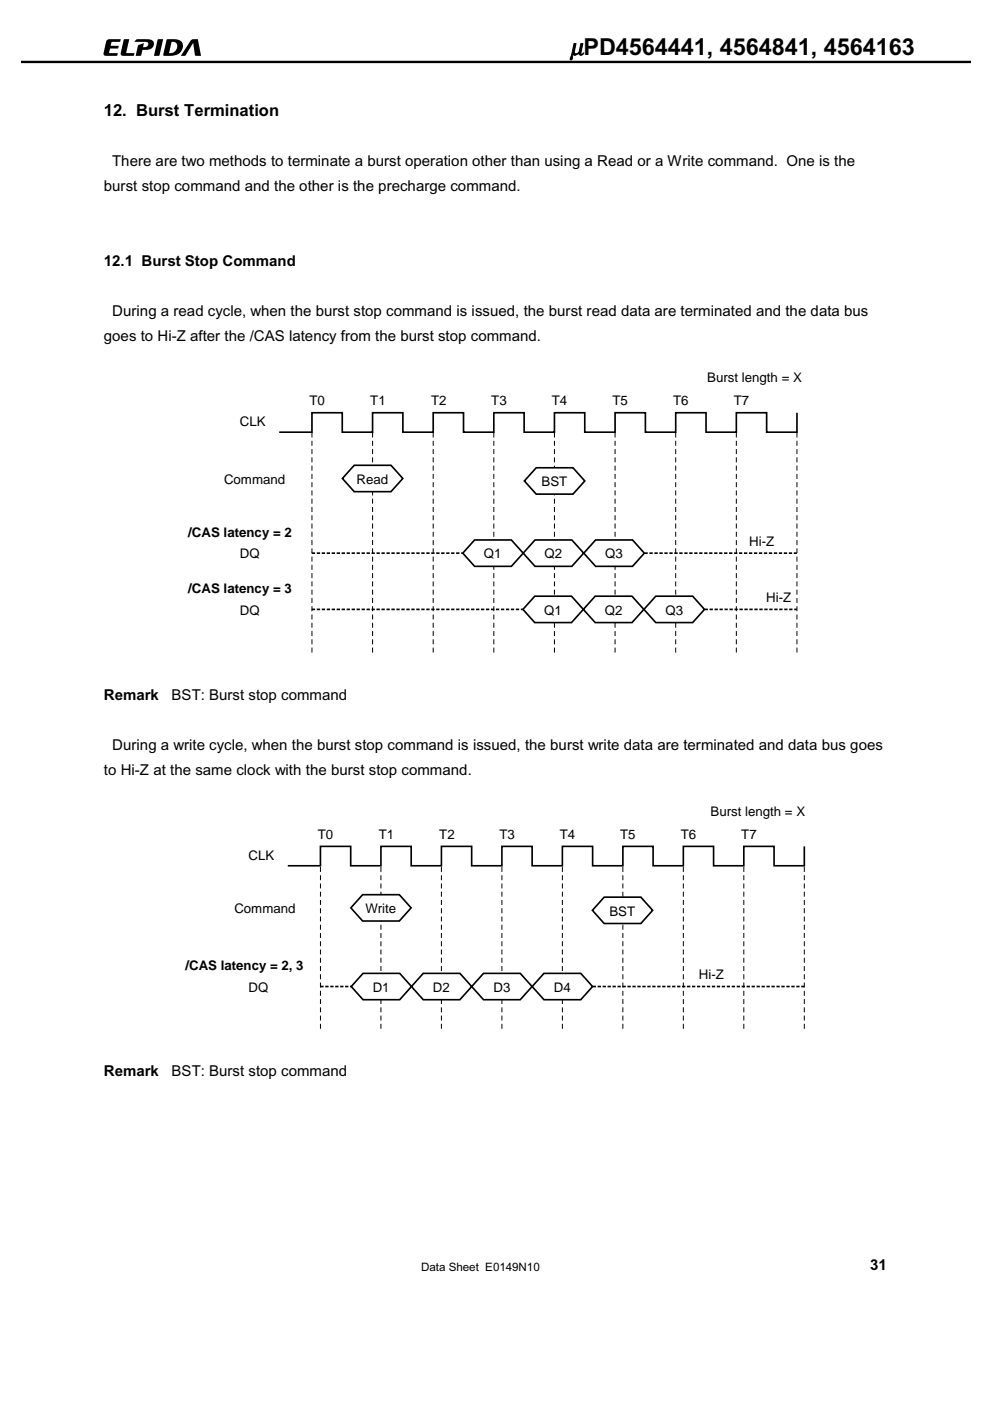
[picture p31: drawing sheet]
<svg xmlns="http://www.w3.org/2000/svg" width="210mm" height="297mm" viewBox="0 0 210 297" stroke-linecap="round" stroke-linejoin="round" font-family="sans-serif">
<defs><g id="words">
<text font-size="5.1" x="121" y="11.6">µPD4564441, 4564841, 4564163</text>
<text font-size="3.5" x="22" y="24.5">12. Burst Termination</text>
<g font-size="3.2">
<text x="23.8" y="35.2">There are two methods to terminate a burst operation other than using a Read or a Write command. One is the</text>
<text x="22" y="40.5">burst stop command and the other is the precharge command.</text>
<text x="22" y="56.3">12.1 Burst Stop Command</text>
<text x="23.8" y="67">During a read cycle, when the burst stop command is issued, the burst read data are terminated and the data bus</text>
<text x="22" y="72.3">goes to Hi-Z after the /CAS latency from the burst stop command.</text>
<text x="22" y="148.4">Remark</text>
<text x="36.4" y="148.4">BST: Burst stop command</text>
<text x="23.8" y="159">During a write cycle, when the burst stop command is issued, the burst write data are terminated and data bus goes</text>
<text x="22" y="164.3">to Hi-Z at the same clock with the burst stop command.</text>
<text x="22" y="228.1">Remark</text>
<text x="36.4" y="228.1">BST: Burst stop command</text>
<text x="184.5" y="269.4">31</text>
</g>
<g font-size="2.8">
<text x="149.9" y="81">Burst length = X</text>
<text x="65.6" y="85.9">T0</text>
<text x="78.5" y="85.9">T1</text>
<text x="91.4" y="85.9">T2</text>
<text x="104.2" y="85.9">T3</text>
<text x="117" y="85.9">T4</text>
<text x="129.9" y="85.9">T5</text>
<text x="142.7" y="85.9">T6</text>
<text x="155.6" y="85.9">T7</text>
<text x="50.8" y="90.4">CLK</text>
<text x="47.5" y="102.6">Command</text>
<text x="75.6" y="102.6">Read</text>
<text x="114.8" y="103.1">BST</text>
<text x="39.9" y="113.8">/CAS latency = 2</text>
<text x="50.8" y="118.4">DQ</text>
<text x="102.6" y="118.4">Q1</text>
<text x="115.5" y="118.4">Q2</text>
<text x="128.3" y="118.4">Q3</text>
<text x="158.9" y="115.7">Hi-Z</text>
<text x="39.9" y="125.7">/CAS latency = 3</text>
<text x="50.8" y="130.3">DQ</text>
<text x="115.4" y="130.3">Q1</text>
<text x="128.2" y="130.3">Q2</text>
<text x="141.1" y="130.3">Q3</text>
<text x="162.5" y="127.6">Hi-Z</text>
<text x="150.7" y="173">Burst length = X</text>
<text x="67.4" y="177.8">T0</text>
<text x="80.3" y="177.8">T1</text>
<text x="93.1" y="177.8">T2</text>
<text x="105.9" y="177.8">T3</text>
<text x="118.7" y="177.8">T4</text>
<text x="131.5" y="177.8">T5</text>
<text x="144.4" y="177.8">T6</text>
<text x="157.2" y="177.8">T7</text>
<text x="52.7" y="182.3">CLK</text>
<text x="49.7" y="193.6">Command</text>
<text x="77.5" y="193.6">Write</text>
<text x="129.2" y="194.1">BST</text>
<text x="39.3" y="205.7">/CAS latency = 2, 3</text>
<text x="148.2" y="207.6">Hi-Z</text>
<text x="52.7" y="210.3">DQ</text>
<text x="79" y="210.3">D1</text>
<text x="91.8" y="210.3">D2</text>
<text x="104.6" y="210.3">D3</text>
<text x="117.5" y="210.3">D4</text>
</g>
<text font-size="2.5" x="89.3" y="269.6">Data Sheet E0149N10</text>
</g></defs>
<path d="M4.5 13.1h201.2" fill="none" stroke="#000" stroke-width=".52"/>
<g fill="#000">
<path d="M22.6 8.6l.6-.3h2.4l-.3 .6h-1.6l-.2 .8h1.7l-.1 .5-.2 .1h-1.6l-.2 .8 .1 .2h1.8l-.2 .5h-2a.63 .63 0 0 1-.8-.2 .63 .63 0 0 1 .1-.8zM26.3 8.4l1.1-.1-.6 2.9 1.7 .1-.1 .5h-2.2l-.5-.1-.1-.4zM28.8 8.5l.4-.2a5.7 5.7 0 0 1 3 .2 1.14 1.14 0 0 1 .3 1.3 1.14 1.14 0 0 1-1.1 .7l-1.2 .1-.3 1.2h-1.1l.5-2.2 1.2-.5-.2 .9a.72 .72 0 0 0 .9-.2 .72 .72 0 0 0 0-.9h-2.7zM33.5 8.4l1.1-.1-.8 3.4-.2 .1h-1zM40.5 8.5l.5-.2h.9l.7 3.5h-1.2l-.4-2.7-1.6 2.6-1.1 .1z"/>
<path d="M35.4 8.3l-.8 3.4 .2 .1h1.3a2.11 2.11 0 0 0 2.2-.7 2.11 2.11 0 0 0 .2-2.2l-.5-.4-.7-.2zM36.4 8.9a1 1 0 0 1 1.1 .4 1 1 0 0 1-.1 1.2 1.49 1.49 0 0 1-1.6 .8z"/>
</g>
<path d="M169 87.5v4.1h-6.5v-4.1h-6.4v4.1h-6.4v-4.1h-6.4v4.1h-6.5v-4.1h-6.4v4.1h-6.4v-4.1h-6.4v4.1h-6.5v-4.1h-6.4v4.1h-6.4v-4.1h-6.5v4.1h-6.4v-4.1h-6.4v4.1h-6.4v-4.1h-6.5v4.1h-6.9" fill="none" stroke="#000" stroke-width=".35"/>
<path d="M66.1 138.4v-46.8M79 138.4v-46.8M91.8 138.4v-46.8M104.7 138.4v-46.8M117.6 138.4v-46.8M130.4 138.4v-46.8M143.3 138.4v-46.8M156.1 138.4v-46.8M169 138.4v-46.8" fill="none" stroke="#000" stroke-width=".21" stroke-dasharray="1.1 .7" stroke-linecap="butt"/>
<g fill="#fff" stroke="#000" stroke-width=".35">
<path d="M75.1 98.6h7.8l2.5 2.8-2.5 2.8h-7.8l-2.5-2.8z"/>
<path d="M100.6 114.5h7.8l2.5 2.8-2.5 2.8h-7.8l-2.5-2.8z"/>
<path d="M113.4 114.5h7.8l2.6 2.8-2.6 2.8h-7.8l-2.5-2.8z"/>
<path d="M126.3 114.5h7.8l2.5 2.8-2.5 2.8h-7.8l-2.5-2.8z"/>
</g>
<path d="M66.1 117.3h32M136.6 117.3h32.4" fill="none" stroke="#000" stroke-width=".35" stroke-dasharray=".7 .4" stroke-linecap="butt"/>
<g fill="#fff" stroke="#000" stroke-width=".35">
<path d="M113.4 126.4h7.8l2.5 2.8-2.5 2.8h-7.8l-2.5-2.8z"/>
<path d="M126.2 126.4h7.8l2.5 2.8-2.5 2.8h-7.8l-2.5-2.8z"/>
<path d="M139 126.4h7.9l2.5 2.8-2.5 2.8h-7.9l-2.5-2.8z"/>
</g>
<path d="M66.1 129.2h44.8M149.4 129.2h19.6" fill="none" stroke="#000" stroke-width=".35" stroke-dasharray=".7 .4" stroke-linecap="butt"/>
<path d="M113.7 99.2h7.8l2.5 2.8-2.5 2.8h-7.8l-2.5-2.8z" fill="#fff" stroke="#000" stroke-width=".35"/>
<path d="M67.9 218.1v-34.5M80.8 218.1v-34.5M93.6 218.1v-34.5M106.4 218.1v-34.5M119.2 218.1v-34.5M132.1 218.1v-34.5M144.9 218.1v-34.5M157.7 218.1v-34.5M170.5 218.1v-34.5" fill="none" stroke="#000" stroke-width=".21" stroke-dasharray="1.1 .7" stroke-linecap="butt"/>
<path d="M170.5 179.4v4.2h-6.4v-4.2h-6.4v4.2h-6.4v-4.2h-6.4v4.2h-6.4v-4.2h-6.4v4.2h-6.4v-4.2h-6.5v4.2h-6.4v-4.2h-6.4v4.2h-6.4v-4.2h-6.4v4.2h-6.4v-4.2h-6.4v4.2h-6.4v-4.2h-6.5v4.2h-6.9" fill="none" stroke="#000" stroke-width=".35"/>
<g fill="#fff" stroke="#000" stroke-width=".35">
<path d="M89.7 206.4h7.8l2.5 2.8-2.5 2.8h-7.8l-2.5-2.8z"/>
<path d="M102.5 206.4h7.8l2.5 2.8-2.5 2.8h-7.8l-2.5-2.8z"/>
<path d="M115.3 206.4h7.8l2.5 2.8-2.5 2.8h-7.8l-2.5-2.8z"/>
</g>
<path d="M67.9 209.2h6.6M125.7 209.2h44.8" fill="none" stroke="#000" stroke-width=".35" stroke-dasharray=".7 .4" stroke-linecap="butt"/>
<g fill="#fff" stroke="#000" stroke-width=".35">
<path d="M76.9 189.7h7.8l2.5 2.8-2.5 2.8h-7.8l-2.5-2.8z"/>
<path d="M128.1 190.2h7.8l2.5 2.8-2.5 2.8h-7.8l-2.5-2.8z"/>
<path d="M77 206.4h7.7l2.5 2.8-2.5 2.8h-7.7l-2.5-2.8z"/>
</g>
<use href="#words"/>
</svg>
